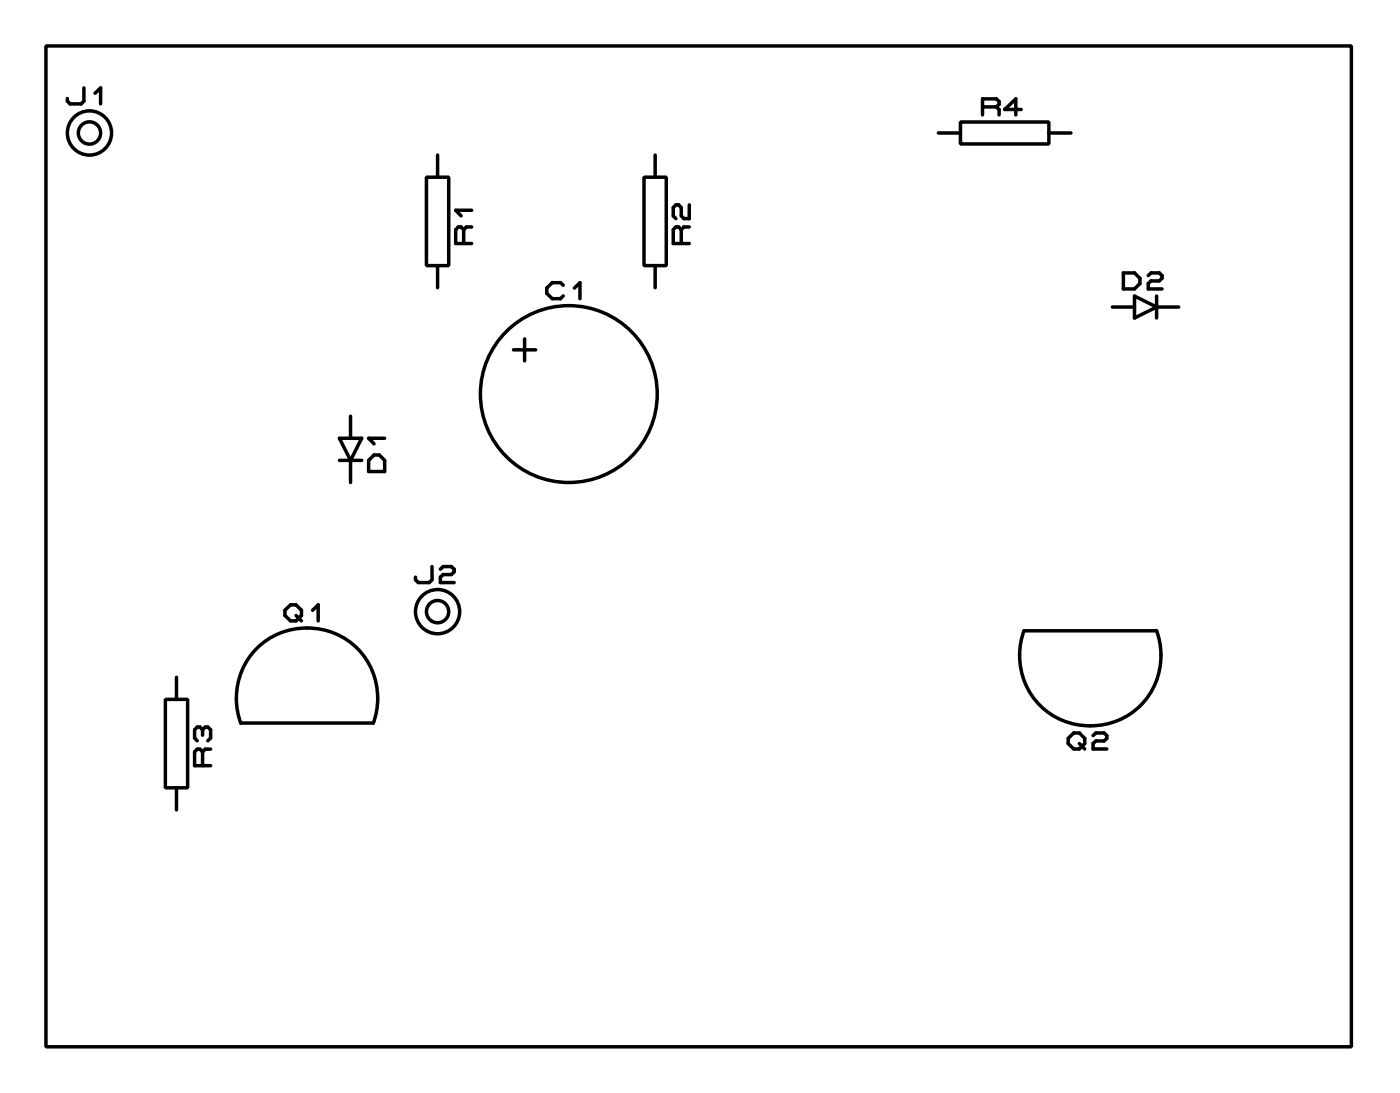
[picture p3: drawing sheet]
<svg xmlns="http://www.w3.org/2000/svg" width="80mm" height="63mm" viewBox="0 0 80 63" stroke-linecap="round" stroke-linejoin="round" font-family="sans-serif">
<g fill="none" stroke="#000" stroke-width=".2">
<path d="M2.6 2.6h75v57.5h-75zM4.8 5v.8l-.1 .2h-.7l-.1-.2v-.1M5.5 5.4l.3-.4v1M24.5 10.2h1.3v5.1h-1.3zM25.1 8.9v1.3M25.1 15.3v1.2M26.6 13.2l-.1-.2h-.2l-.1 .2v.8h.9M26.6 13.2v.8M27.1 13h-.3l-.2 .2M27.1 12.1h-.9l.3 .3M30.1 19.5v1.2M32.4 16.4l-.2-.2h-.5l-.3 .3v.3l.3 .4h.5l.2-.2"/>
<path d="M33 16.5l.3-.3v1M37 10.2h1.3v5.1h-1.3zM37.6 8.9v1.3M37.6 15.3v1.2M39.1 13.2l-.1-.2h-.2l-.1 .2v.8h.9M39.1 13.2v.8M39.6 13h-.3l-.2 .2M39.6 11.8v.8h-.3l-.2-.2v-.5l-.1-.1h-.2l-.1 .1v.5l.1 .2M53.9 7.6h1.3M55.2 7h5.1v1.3h-5.1zM56.4 6.1h.8M57.2 6.1l.2-.1v-.2l-.2-.1h-.8v.9"/>
<path d="M57.2 6.1l.2 .2v.3M58.7 6.3h-1l.7-.6v.9M60.3 7.6h1.2M63.9 17.6h1.3M64.5 15.7h.7l.3 .3v.3l-.3 .3h-.7zM65.2 17l1.2 .6-1.2 .7zM66 15.8l.1-.1h.5l.2 .1v.2l-.2 .1h-.5l-.1 .2v.3h.8M66.4 17.6h1.3M66.4 17v1.3M10.1 38.9v1.3M14.8 37.3a4.1 4.1 0 0 1 5-.6 4.1 4.1 0 0 1 1.6 4.8h-7.6a4.1 4.1 0 0 1 1-4.2zM16.4 35.1l.3-.4h.3l.3 .4v.3l-.3 .3h-.3l-.3-.3z"/>
<path d="M17 35.4l.3 .3M18 35.1l.3-.4v1M19.5 25.2h1.3l-.7 1.2zM19.5 26.4h1.3M20.1 23.9v1.3M20.1 26.4v1.3M21.2 26.4l.3-.3h.3l.3 .3v.7h-.9zM22.1 25.2h-.9l.3 .3M24.8 32.5v.8l-.1 .2h-.7l-.1-.2v-.1M25.3 32.7l.2-.2h.4l.2 .2v.2l-.2 .1h-.4l-.2 .2v.3h.8M29.5 20.1h1.3M58.8 36.2h7.6a4.1 4.1 0 0 1-3.8 5.5 4.1 4.1 0 0 1-3.8-5.5z"/>
<path d="M9.5 40.2h1.3v5.1h-1.3zM10.1 45.3v1.2M11.6 43.2l-.1-.2h-.2l-.1 .2v.8h.9M11.6 41.9l-.1-.1h-.2l-.1 .1v.5l.1 .2M11.6 41.9v.3M11.6 43.2v.8M11.6 41.9l.2-.1h.1l.2 .1v.5l-.2 .2M12.1 43h-.3l-.2 .2M61.4 42.4l.3-.3h.3l.3 .3v.3l-.3 .3h-.3l-.3-.3zM62 42.7l.3 .3M62.8 42.3l.2-.2h.4l.2 .2v.1l-.2 .2h-.4l-.2 .1v.3h.8"/>
<circle cx="5.1" cy="7.6" r="1.27"/>
<circle cx="5.1" cy="7.6" r=".64"/>
<circle cx="25.1" cy="35.1" r="1.27"/>
<circle cx="25.1" cy="35.1" r=".64"/>
<circle cx="32.7" cy="22.6" r="5.1"/>
</g>
</svg>
